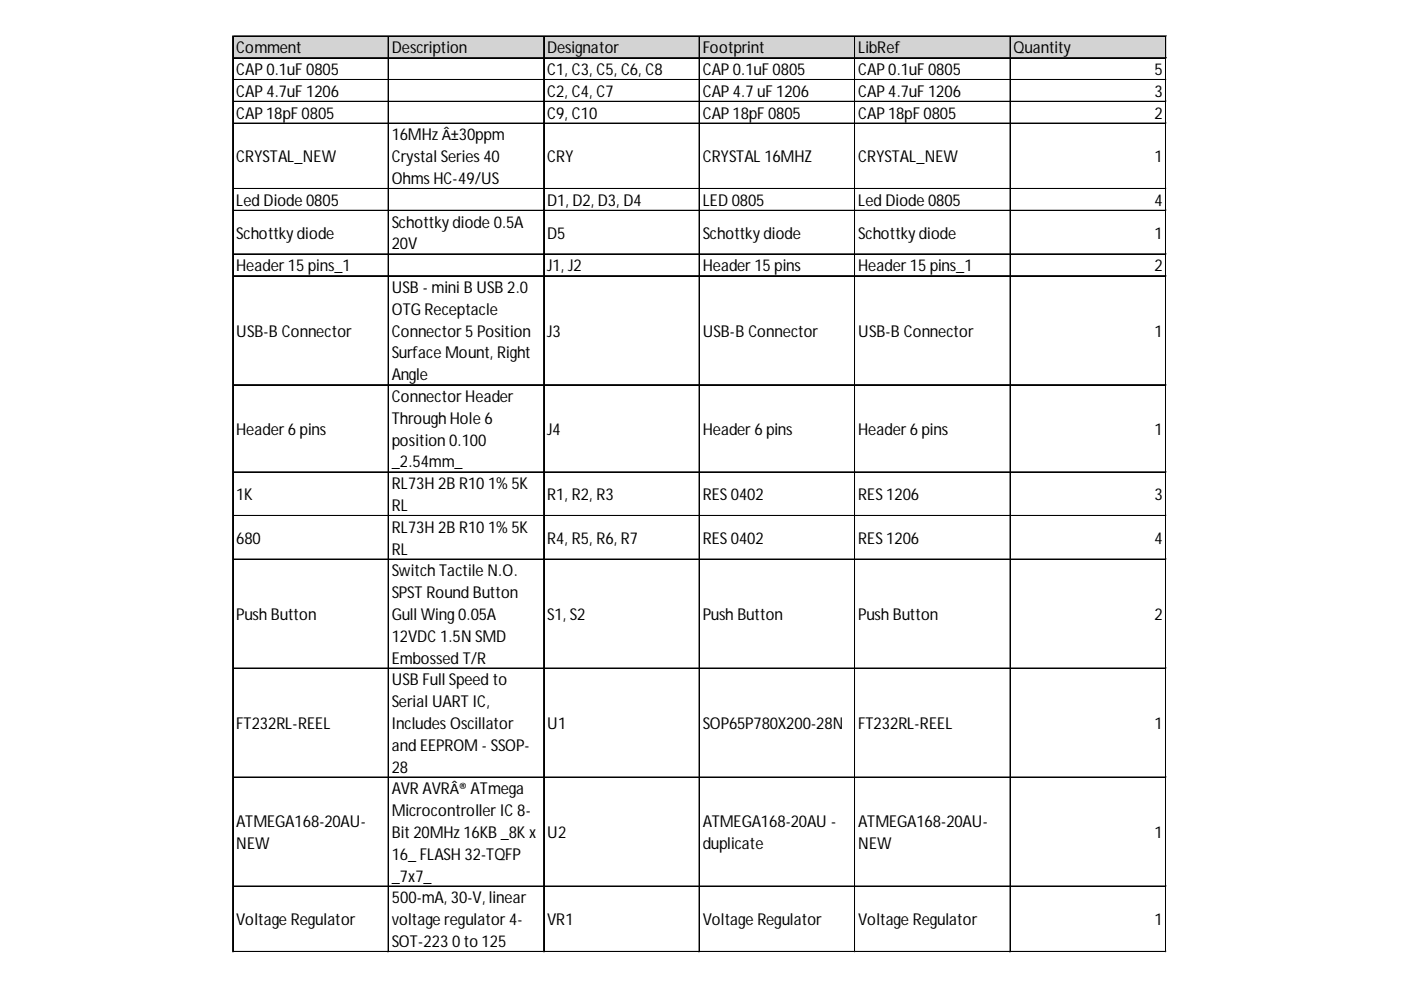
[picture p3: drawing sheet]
<svg xmlns="http://www.w3.org/2000/svg" width="297mm" height="210mm" viewBox="0 0 297 210" stroke-linecap="round" stroke-linejoin="round" font-family="sans-serif">
<defs><g id="words">
<g font-size="3.5">
<text x="50.1" y="11.3">Comment</text>
<text x="83.1" y="11.3">Description</text>
<text x="116" y="11.3">Designator</text>
<text x="149" y="11.3">Footprint</text>
<text x="181.9" y="11.3">LibRef</text>
<text x="214.9" y="11.3">Quantity</text>
<text x="50.1" y="15.9">CAP 0.1uF 0805</text>
<text x="116" y="15.9">C1, C3, C5, C6, C8</text>
<text x="149" y="15.9">CAP 0.1uF 0805</text>
<text x="181.9" y="15.9">CAP 0.1uF 0805</text>
<text x="244.8" y="15.9">5</text>
<text x="50.1" y="20.5">CAP 4.7uF 1206</text>
<text x="116" y="20.5">C2, C4, C7</text>
<text x="149" y="20.5">CAP 4.7 uF 1206</text>
<text x="181.9" y="20.5">CAP 4.7uF 1206</text>
<text x="244.8" y="20.5">3</text>
<text x="50.1" y="25.2">CAP 18pF 0805</text>
<text x="83.1" y="29.8">16MHz Â±30ppm</text>
<text x="116" y="25.2">C9, C10</text>
<text x="149" y="25.2">CAP 18pF 0805</text>
<text x="181.9" y="25.2">CAP 18pF 0805</text>
<text x="244.8" y="25.2">2</text>
<text x="50.1" y="34.4">CRYSTAL_NEW</text>
<text x="83.1" y="34.4">Crystal Series 40</text>
<text x="116" y="34.4">CRY</text>
<text x="149" y="34.4">CRYSTAL 16MHZ</text>
<text x="181.9" y="34.4">CRYSTAL_NEW</text>
<text x="244.8" y="34.4">1</text>
<text x="83.1" y="39">Ohms HC-49/US</text>
<text x="50.1" y="43.6">Led Diode 0805</text>
<text x="116" y="43.6">D1, D2, D3, D4</text>
<text x="149" y="43.6">LED 0805</text>
<text x="181.9" y="43.6">Led Diode 0805</text>
<text x="244.8" y="43.6">4</text>
<text x="50.1" y="50.6">Schottky diode</text>
<text x="83.1" y="48.3">Schottky diode 0.5A</text>
<text x="83.1" y="52.9">20V</text>
<text x="116" y="50.6">D5</text>
<text x="149" y="50.6">Schottky diode</text>
<text x="181.9" y="50.6">Schottky diode</text>
<text x="244.8" y="50.6">1</text>
<text x="50.1" y="57.5">Header 15 pins_1</text>
<text x="116" y="57.5">J1, J2</text>
<text x="149" y="57.5">Header 15 pins</text>
<text x="181.9" y="57.5">Header 15 pins_1</text>
<text x="244.8" y="57.5">2</text>
<text x="83.1" y="62.1">USB - mini B USB 2.0</text>
<text x="50.1" y="71.4">USB-B Connector</text>
<text x="83.1" y="66.7">OTG Receptacle</text>
<text x="83.1" y="71.4">Connector 5 Position</text>
<text x="116" y="71.4">J3</text>
<text x="149" y="71.4">USB-B Connector</text>
<text x="181.9" y="71.4">USB-B Connector</text>
<text x="244.8" y="71.4">1</text>
<text x="83.1" y="76">Surface Mount, Right</text>
<text x="83.1" y="80.6">Angle</text>
<text x="83.1" y="85.2">Connector Header</text>
<text x="83.1" y="89.9">Through Hole 6</text>
<text x="50.1" y="92.2">Header 6 pins</text>
<text x="83.1" y="94.5">position 0.100</text>
<text x="116" y="92.2">J4</text>
<text x="149" y="92.2">Header 6 pins</text>
<text x="181.9" y="92.2">Header 6 pins</text>
<text x="244.8" y="92.2">1</text>
<text x="83.1" y="99.1">_2.54mm_</text>
<text x="50.1" y="106">1K</text>
<text x="83.1" y="103.7">RL73H 2B R10 1% 5K</text>
<text x="116" y="106">R1, R2, R3</text>
<text x="149" y="106">RES 0402</text>
<text x="181.9" y="106">RES 1206</text>
<text x="244.8" y="106">3</text>
<text x="83.1" y="108.3">RL</text>
<text x="83.1" y="113">RL73H 2B R10 1% 5K</text>
<text x="50.1" y="115.3">680</text>
<text x="83.1" y="117.6">RL</text>
<text x="116" y="115.3">R4, R5, R6, R7</text>
<text x="149" y="115.3">RES 0402</text>
<text x="181.9" y="115.3">RES 1206</text>
<text x="244.8" y="115.3">4</text>
<text x="83.1" y="122.2">Switch Tactile N.O.</text>
<text x="50.1" y="131.5">Push Button</text>
<text x="83.1" y="126.8">SPST Round Button</text>
<text x="83.1" y="131.5">Gull Wing 0.05A</text>
<text x="116" y="131.5">S1, S2</text>
<text x="149" y="131.5">Push Button</text>
<text x="181.9" y="131.5">Push Button</text>
<text x="244.8" y="131.5">2</text>
<text x="83.1" y="136.1">12VDC 1.5N SMD</text>
<text x="83.1" y="140.7">Embossed T/R</text>
<text x="83.1" y="145.3">USB Full Speed to</text>
<text x="83.1" y="149.9">Serial UART IC,</text>
<text x="50.1" y="154.6">FT232RL-REEL</text>
<text x="83.1" y="154.6">Includes Oscillator</text>
<text x="116" y="154.6">U1</text>
<text x="149" y="154.6">SOP65P780X200-28N</text>
<text x="181.9" y="154.6">FT232RL-REEL</text>
<text x="244.8" y="154.6">1</text>
<text x="83.1" y="159.2">and EEPROM - SSOP-</text>
<text x="83.1" y="163.8">28</text>
<text x="83.1" y="168.4">AVR AVRÂ® ATmega</text>
<text x="83.1" y="173">Microcontroller IC 8-</text>
<text x="50.1" y="175.4">ATMEGA168-20AU-</text>
<text x="50.1" y="180">NEW</text>
<text x="83.1" y="177.7">Bit 20MHz 16KB _8K x</text>
<text x="116" y="177.7">U2</text>
<text x="149" y="175.4">ATMEGA168-20AU -</text>
<text x="149" y="180">duplicate</text>
<text x="181.9" y="175.4">ATMEGA168-20AU-</text>
<text x="181.9" y="180">NEW</text>
<text x="244.8" y="177.7">1</text>
<text x="83.1" y="182.3">16_ FLASH 32-TQFP</text>
<text x="83.1" y="186.9">_7x7_</text>
<text x="83.1" y="191.5">500-mA, 30-V, linear</text>
<text x="50.1" y="196.2">Voltage Regulator</text>
<text x="83.1" y="196.2">voltage regulator 4-</text>
<text x="116" y="196.2">VR1</text>
<text x="149" y="196.2">Voltage Regulator</text>
<text x="181.9" y="196.2">Voltage Regulator</text>
<text x="244.8" y="196.2">1</text>
<text x="83.1" y="200.8">SOT-223 0 to 125</text>
</g>
</g></defs>
<path d="M49.5 7.7h197.9v4.7h-197.9z" fill="#d3d3d3"/>
<g fill="none" stroke="#000" stroke-width=".21">
<path d="M49.3 7.6v194.3M49.4 7.6v194.3M49.5 7.6h197.8M49.5 7.7h197.8M49.5 12.2h197.8M49.5 12.3h197.8M49.5 16.8h197.8M49.5 16.9h197.8M82.3 7.8v194.1M82.4 7.8v194.1M115.2 7.8v194.1M115.3 7.8v194.1"/>
<path d="M148.2 7.8v194.1M148.3 7.8v194.1M181.2 7.8v194.1M181.3 7.8v194.1M214.1 7.8v194.1M214.2 7.8v194.1M247.1 7.8v194.1M247.2 7.8v194.1M49.5 21.5h197.8M49.5 21.6h197.8M49.5 26.1h197.8M49.5 26.2h197.8"/>
<path d="M49.5 40h197.8M49.5 40.1h197.8M49.5 44.6h197.8M49.5 44.7h197.8M49.5 53.8h197.8M49.5 53.9h197.8M49.5 58.4h197.8M49.5 58.5h197.8M49.5 81.6h197.8M49.5 100h197.8M49.5 100.1h197.8M49.5 109.3h197.8"/>
<path d="M49.5 109.4h197.8M49.5 118.5h197.8M49.5 118.6h197.8M49.5 141.6h197.8M49.5 141.7h197.8M49.5 164.7h197.8M49.5 164.8h197.8M49.5 187.9h197.8M49.5 201.7h197.8M49.5 201.8h197.8"/>
</g>
<path d="M49.3 201.9v.1" fill="none" stroke="#d4d4d4" stroke-width=".21"/>
<path d="M49.3 201.9l.2 .1z" fill="#d4d4d4"/>
<path d="M82.3 201.9v.1" fill="none" stroke="#d4d4d4" stroke-width=".21"/>
<path d="M82.3 201.9l.2 .1z" fill="#d4d4d4"/>
<path d="M115.2 201.9v.1" fill="none" stroke="#d4d4d4" stroke-width=".21"/>
<path d="M115.2 201.9l.2 .1z" fill="#d4d4d4"/>
<path d="M148.2 201.9v.1" fill="none" stroke="#d4d4d4" stroke-width=".21"/>
<path d="M148.2 201.9l.2 .1z" fill="#d4d4d4"/>
<path d="M181.2 201.9v.1" fill="none" stroke="#d4d4d4" stroke-width=".21"/>
<path d="M181.2 201.9l.2 .1z" fill="#d4d4d4"/>
<path d="M214.1 201.9v.1" fill="none" stroke="#d4d4d4" stroke-width=".21"/>
<path d="M214.1 201.9l.2 .1z" fill="#d4d4d4"/>
<path d="M247.1 201.9v.1" fill="none" stroke="#d4d4d4" stroke-width=".21"/>
<path d="M247.1 201.9l.2 .1z" fill="#d4d4d4"/>
<path d="M247.3 16.8h.1" fill="none" stroke="#d4d4d4" stroke-width=".21"/>
<path d="M247.3 16.8l.1 .2z" fill="#d4d4d4"/>
<path d="M247.3 21.5h.1" fill="none" stroke="#d4d4d4" stroke-width=".21"/>
<path d="M247.3 21.5l.1 .2z" fill="#d4d4d4"/>
<path d="M247.3 26.1h.1" fill="none" stroke="#d4d4d4" stroke-width=".21"/>
<path d="M247.3 26.1l.1 .2z" fill="#d4d4d4"/>
<path d="M247.3 40h.1" fill="none" stroke="#d4d4d4" stroke-width=".21"/>
<path d="M247.3 40l.1 .1z" fill="#d4d4d4"/>
<path d="M247.3 44.6h.1" fill="none" stroke="#d4d4d4" stroke-width=".21"/>
<path d="M247.3 44.6l.1 .2z" fill="#d4d4d4"/>
<path d="M247.3 53.8h.1" fill="none" stroke="#d4d4d4" stroke-width=".21"/>
<path d="M247.3 53.8l.1 .2z" fill="#d4d4d4"/>
<path d="M247.3 58.4h.1" fill="none" stroke="#d4d4d4" stroke-width=".21"/>
<path d="M247.3 58.4l.1 .2z" fill="#d4d4d4"/>
<path d="M247.3 81.6h.1" fill="none" stroke="#d4d4d4" stroke-width=".21"/>
<path d="M247.3 81.6l.1 .1z" fill="#d4d4d4"/>
<path d="M247.3 100h.1" fill="none" stroke="#d4d4d4" stroke-width=".21"/>
<path d="M247.3 100l.1 .2z" fill="#d4d4d4"/>
<path d="M247.3 109.3h.1" fill="none" stroke="#d4d4d4" stroke-width=".21"/>
<path d="M247.3 109.3l.1 .2z" fill="#d4d4d4"/>
<path d="M247.3 118.5h.1" fill="none" stroke="#d4d4d4" stroke-width=".21"/>
<path d="M247.3 118.5l.1 .2z" fill="#d4d4d4"/>
<path d="M247.3 141.6h.1" fill="none" stroke="#d4d4d4" stroke-width=".21"/>
<path d="M247.3 141.6l.1 .2z" fill="#d4d4d4"/>
<path d="M247.3 164.7h.1" fill="none" stroke="#d4d4d4" stroke-width=".21"/>
<path d="M247.3 164.7l.1 .2z" fill="#d4d4d4"/>
<path d="M247.3 187.9h.1" fill="none" stroke="#d4d4d4" stroke-width=".21"/>
<path d="M247.3 187.9l.1 .1z" fill="#d4d4d4"/>
<path d="M247.3 201.7h.1" fill="none" stroke="#d4d4d4" stroke-width=".21"/>
<path d="M247.3 201.7l.1 .2z" fill="#d4d4d4"/>
<use href="#words"/>
</svg>
